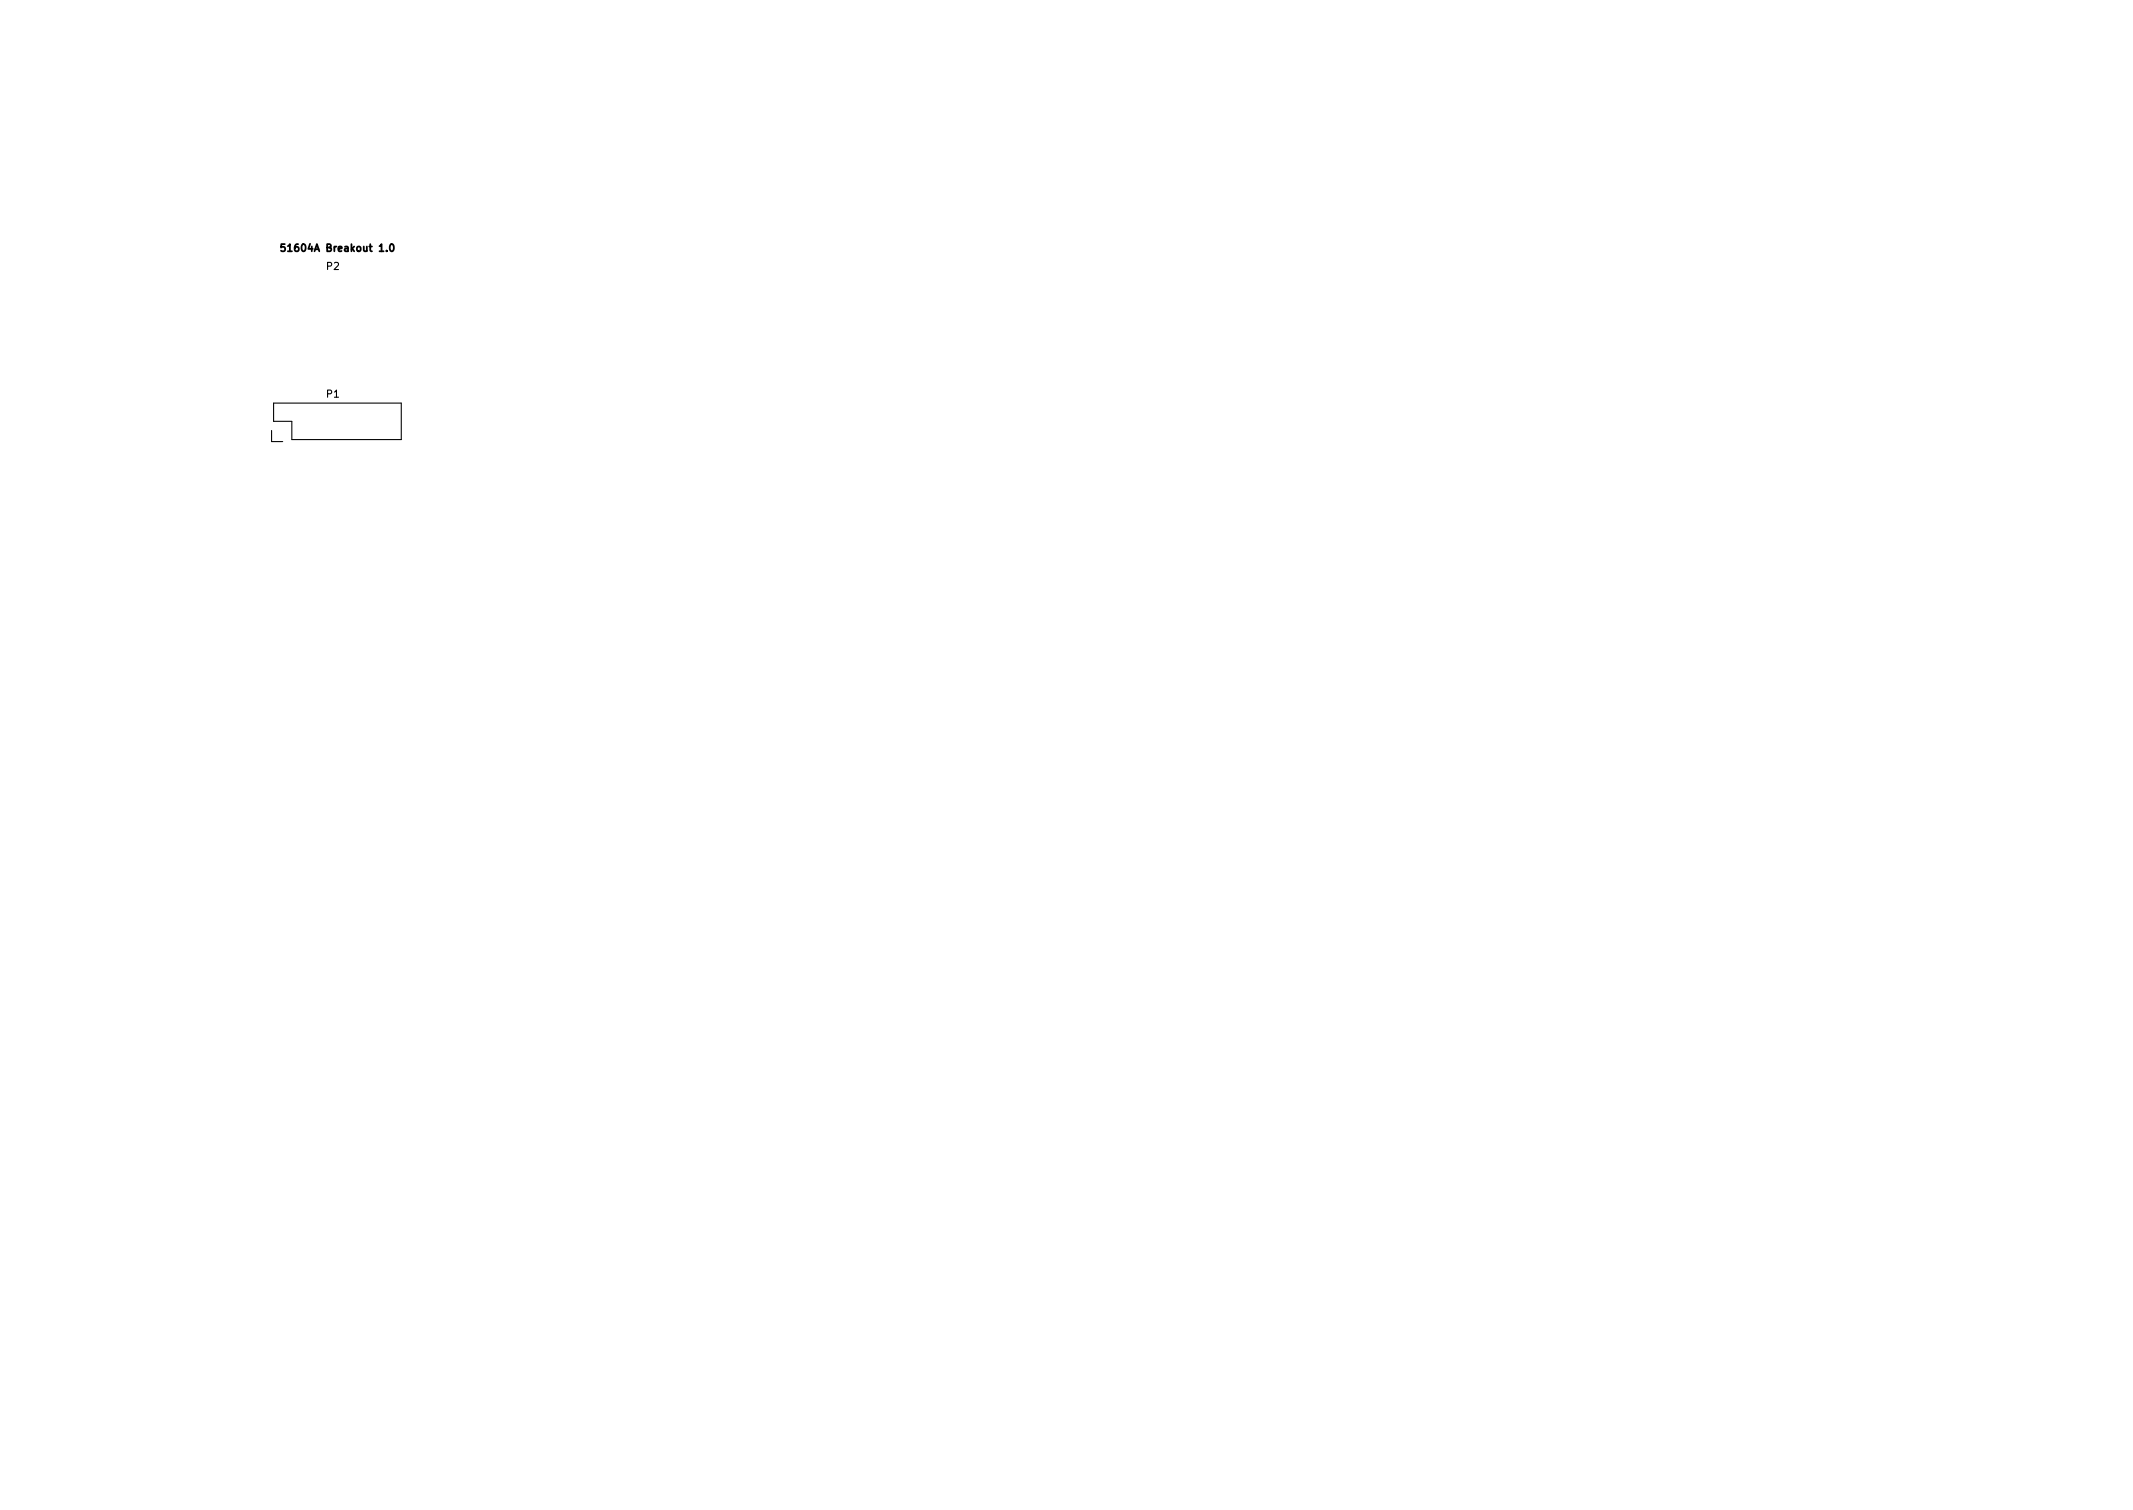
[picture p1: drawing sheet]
<svg xmlns="http://www.w3.org/2000/svg" width="297mm" height="210mm" viewBox="0 0 297 210" stroke-linecap="round" stroke-linejoin="round" font-family="sans-serif">
<defs><g id="words">
<g font-size="1.4">
<text x="40.2" y="35">51604A Breakout 1.0</text>
<text x="45.5" y="37.6">P2</text>
<text x="45.5" y="55.4">P1</text>
</g>
</g></defs>
<path d="M39.7 34h-.5l-.1 .5 .2-.1h.3l.1 .2v.3l-.2 .1-.4-.1M54.4 34h.1a.53 .53 0 0 1 .4 .5 .53 .53 0 0 1-.4 .5 .67 .67 0 0 1-.1-1z" fill="none" stroke="#000" stroke-width=".25"/>
<path d="M37.8 59.9v1.6h1.6M38.1 56.1h17.8v5.1h-15.3v-2.5h-2.5z" fill="none" stroke="#000" stroke-width=".15"/>
<use href="#words"/>
</svg>
